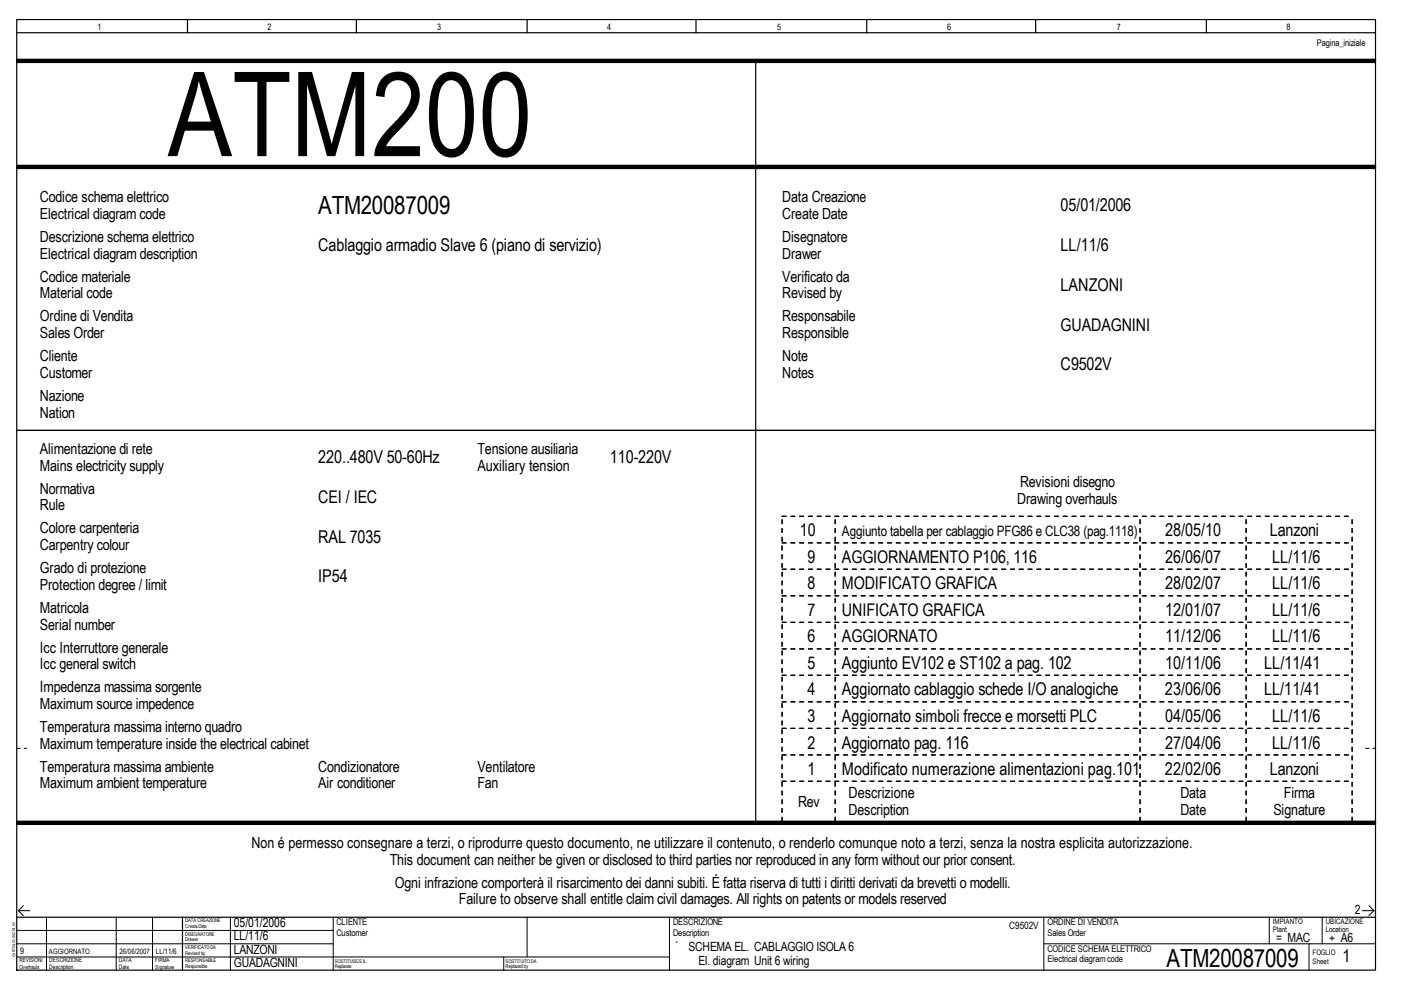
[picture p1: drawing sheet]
<svg xmlns="http://www.w3.org/2000/svg" width="297mm" height="210mm" viewBox="0 0 297 210" stroke-linecap="round" stroke-linejoin="round" font-family="sans-serif">
<defs><g id="words">
<text font-size="24.9" x="35.5" y="33.1">ATM200</text>
<g font-size="5.3">
<text x="67.5" y="45.4">ATM20087009</text>
<text x="247.3" y="204.9">ATM20087009</text>
</g>
<g font-size="3.7">
<text x="224.9" y="44.8">05/01/2006</text>
<text x="67.5" y="53.3">Cablaggio armadio Slave 6 (piano di servizio)</text>
<text x="224.9" y="53.3">LL/11/6</text>
<text x="224.9" y="61.6">LANZONI</text>
<text x="224.9" y="70.1">GUADAGNINI</text>
<text x="224.9" y="78.5">C9502V</text>
<text x="67.5" y="98.2">220..480V 50-60Hz</text>
<text x="129.3" y="98.2">110-220V</text>
<text x="67.5" y="106.6">CEI / IEC</text>
<text x="169.6" y="113.7">10</text>
<text x="247" y="113.7">28/05/10</text>
<text x="269.2" y="113.7">Lanzoni</text>
<text x="67.5" y="115.1">RAL 7035</text>
<text x="171.2" y="119.3">9</text>
<text x="178.5" y="119.3">AGGIORNAMENTO P106, 116</text>
<text x="247" y="119.3">26/06/07</text>
<text x="269.7" y="119.3">LL/11/6</text>
<text x="67.5" y="123.5">IP54</text>
<text x="171.2" y="125">8</text>
<text x="178.5" y="125">MODIFICATO GRAFICA</text>
<text x="247" y="125">28/02/07</text>
<text x="269.7" y="125">LL/11/6</text>
<text x="171.2" y="130.6">7</text>
<text x="178.5" y="130.6">UNIFICATO GRAFICA</text>
<text x="247" y="130.6">12/01/07</text>
<text x="269.7" y="130.6">LL/11/6</text>
<text x="171.2" y="136.2">6</text>
<text x="178.5" y="136.2">AGGIORNATO</text>
<text x="247" y="136.2">11/12/06</text>
<text x="269.7" y="136.2">LL/11/6</text>
<text x="171.2" y="141.8">5</text>
<text x="178.5" y="141.8">Aggiunto EV102 e ST102 a pag. 102</text>
<text x="247" y="141.8">10/11/06</text>
<text x="268" y="141.8">LL/11/41</text>
<text x="171.2" y="147.4">4</text>
<text x="178.5" y="147.4">Aggiornato cablaggio schede I/O analogiche</text>
<text x="247" y="147.4">23/06/06</text>
<text x="268" y="147.4">LL/11/41</text>
<text x="171.2" y="153.1">3</text>
<text x="178.5" y="153.1">Aggiornato simboli frecce e morsetti PLC</text>
<text x="247" y="153.1">04/05/06</text>
<text x="269.7" y="153.1">LL/11/6</text>
<text x="171.2" y="158.7">2</text>
<text x="178.5" y="158.7">Aggiornato pag. 116</text>
<text x="247" y="158.7">27/04/06</text>
<text x="269.7" y="158.7">LL/11/6</text>
<text x="171.2" y="164.3">1</text>
<text x="178.5" y="164.3">Modificato numerazione alimentazioni pag.101</text>
<text x="247" y="164.3">22/02/06</text>
<text x="269.2" y="164.3">Lanzoni</text>
<text x="284.6" y="204">1</text>
</g>
<g font-size="3.3">
<text x="8.5" y="42.8">Codice schema elettrico</text>
<text x="8.5" y="46.4">Electrical diagram code</text>
<text x="165.9" y="42.8">Data Creazione</text>
<text x="165.9" y="46.4">Create Date</text>
<text x="8.5" y="51.3">Descrizione schema elettrico</text>
<text x="165.9" y="51.3">Disegnatore</text>
<text x="8.5" y="54.9">Electrical diagram description</text>
<text x="8.5" y="59.7">Codice materiale</text>
<text x="165.9" y="54.9">Drawer</text>
<text x="165.9" y="59.7">Verificato da</text>
<text x="8.5" y="63.2">Material code</text>
<text x="165.9" y="63.2">Revised by</text>
<text x="8.5" y="68.1">Ordine di Vendita</text>
<text x="8.5" y="71.7">Sales Order</text>
<text x="165.9" y="68.1">Responsabile</text>
<text x="165.9" y="71.7">Responsible</text>
<text x="8.5" y="76.5">Cliente</text>
<text x="165.9" y="76.5">Note</text>
<text x="8.5" y="80.1">Customer</text>
<text x="165.9" y="80.1">Notes</text>
<text x="8.5" y="85">Nazione</text>
<text x="8.5" y="88.6">Nation</text>
<text x="8.5" y="96.2">Alimentazione di rete</text>
<text x="8.5" y="99.8">Mains electricity supply</text>
<text x="101.2" y="96.2">Tensione ausiliaria</text>
<text x="101.2" y="99.8">Auxiliary tension</text>
<text x="8.5" y="104.6">Normativa</text>
<text x="215.7" y="106.8">Drawing overhauls</text>
<text x="216.3" y="103.3">Revisioni disegno</text>
<text x="8.5" y="108.2">Rule</text>
<text x="8.5" y="113.1">Colore carpenteria</text>
<text x="8.5" y="116.6">Carpentry colour</text>
<text x="8.5" y="121.5">Grado di protezione</text>
<text x="8.5" y="125.1">Protection degree / limit</text>
<text x="8.5" y="129.9">Matricola</text>
<text x="8.5" y="133.5">Serial number</text>
<text x="8.5" y="138.3">Icc Interruttore generale</text>
<text x="8.5" y="141.9">Icc general switch</text>
<text x="8.5" y="146.8">Impedenza massima sorgente</text>
<text x="8.5" y="155.2">Temperatura massima interno quadro</text>
<text x="8.5" y="150.4">Maximum source impedence</text>
<text x="8.5" y="158.8">Maximum temperature inside the electrical cabinet</text>
<text x="8.5" y="163.6">Temperatura massima ambiente</text>
<text x="8.5" y="167.2">Maximum ambient temperature</text>
<text x="67.5" y="167.2">Air conditioner</text>
<text x="67.5" y="163.6">Condizionatore</text>
<text x="101.2" y="163.6">Ventilatore</text>
<text x="101.2" y="167.2">Fan</text>
<text x="169.2" y="171">Rev</text>
<text x="179.9" y="169.2">Descrizione</text>
<text x="179.9" y="172.8">Description</text>
<text x="250.3" y="169.2">Data</text>
<text x="250.3" y="172.8">Date</text>
<text x="270" y="172.8">Signature</text>
<text x="272.2" y="169.2">Firma</text>
<text x="53.3" y="179.7">Non é permesso consegnare a terzi, o riprodurre questo documento, ne utilizzare il contenuto, o renderlo comunque noto a terzi, senza la nostra esplicita autorizzazione.</text>
<text x="82.6" y="183.3">This document can neither be given or disclosed to third parties nor reproduced in any form without our prior consent.</text>
<text x="83.7" y="188.2">Ogni infrazione comporterà il risarcimento dei danni subiti. É fatta riserva di tutti i diritti derivati da brevetti o modelli.</text>
<text x="97.3" y="191.7">Failure to observe shall entitle claim civil damages. All rights on patents or models reserved</text>
</g>
<text font-size="3" x="178.5" y="113.7">Aggiunto tabella per cablaggio PFG86 e CLC38 (pag.1118)</text>
<g font-size="2.7">
<text x="49.6" y="196.6">05/01/2006</text>
<text x="287.3" y="193.8">2</text>
<text x="49.6" y="202.2">LANZONI</text>
<text x="49.6" y="199.4">LL/11/6</text>
<text x="146" y="201.7">SCHEMA EL. CABLAGGIO ISOLA 6</text>
<text x="270.5" y="199.7">= MAC</text>
<text x="281.8" y="199.7">+ A6</text>
<text x="49.6" y="205">GUADAGNINI</text>
<text x="148.1" y="204.6">El. diagram Unit 6 wiring</text>
</g>
<text font-size="2.1" x="214" y="196.9">C9502V</text>
<g font-size="1.9">
<text x="20.7" y="6.3">1</text>
<text x="56.7" y="6.3">2</text>
<text x="92.7" y="6.3">3</text>
<text x="128.7" y="6.3">4</text>
<text x="164.8" y="6.3">5</text>
<text x="200.8" y="6.3">6</text>
<text x="236.8" y="6.3">7</text>
<text x="272.8" y="6.3">8</text>
<text x="279.2" y="9.8">Pagina_iniziale</text>
<text x="71.3" y="196.2">CLIENTE</text>
<text x="142.7" y="196.2">DESCRIZIONE</text>
<text x="222.1" y="196.2">ORDINE DI VENDITA</text>
<text x="4.3" y="202.2">9</text>
<text x="71.3" y="198.4">Customer</text>
<text x="142.7" y="198.4">Description</text>
<text x="222.1" y="201.8">CODICE SCHEMA ELETTRICO</text>
<text x="222.1" y="198.4">Sales Order</text>
<text x="222.1" y="204">Electrical diagram code</text>
</g>
<g font-size="1.6">
<text x="269.9" y="195.9">IMPIANTO</text>
<text x="269.9" y="197.7">Plant</text>
<text x="281.1" y="195.9">UBICAZIONE</text>
<text x="281.1" y="197.7">Location</text>
<text x="10.4" y="202.2">AGGIORNATO</text>
<text x="25.3" y="202.2">26/06/2007</text>
<text x="33.1" y="202.2">LL/11/6</text>
<text x="278.3" y="202.6">FOGLIO</text>
<text x="278.3" y="204.4">Sheet</text>
</g>
<g font-size="1.3">
<text x="10.5" y="204">DESCRIZIONE</text>
<text x="10.5" y="205.4">Description</text>
<text x="25.2" y="204">DATA</text>
<text x="25.2" y="205.4">Date</text>
</g>
<g font-size="1.2">
<text x="4.1" y="204">REVISIONI</text>
<text x="4.1" y="205.4">Overhauls</text>
<text x="32.9" y="204">FIRMA</text>
<text x="32.9" y="205.4">Signature</text>
</g>
<g font-size="1.1">
<text x="39.2" y="195.6">DATA CREAZIONE</text>
<text x="39.2" y="196.8">Create Date</text>
<text x="39.2" y="198.4">DISEGNATORE</text>
<text x="39.2" y="199.6">Drawer</text>
<text x="39.2" y="201.2">VERIFICATO DA</text>
<text x="39.2" y="202.4">Revised by</text>
<text x="39.2" y="204">RESPONSABILE</text>
<text x="39.2" y="205.2">Responsible</text>
<text x="71" y="204.1">SOSTITUISCE IL</text>
<text x="71" y="205.3">Replaces</text>
<text x="107.2" y="204.1">SOSTITUITO DA</text>
<text x="107.2" y="205.3">Replaced by</text>
</g>
<text font-size=".8" x="3.2" y="202.9" transform="rotate(-90 3.2 202.9)">CARTIGLIO_SACMI_A3</text>
</g></defs>
<path d="M3.6 4.1h288v201.6h-288zM3.6 6.9h288M39.7 4.1v2.8M75.6 4.1v2.8M111.8 4.1v2.8M147.6 4.1v2.8M183.8 4.1v2.8M219.6 4.1v2.8M255.8 4.1v2.8M3.6 194.5h288M38.7 194.5v11.2" fill="none" stroke="#000" stroke-width=".25"/>
<g fill="none" stroke="#000" stroke-width=".21">
<path d="M3.6 197.3h67.1M3.9 193.1l1 1M3.9 193.1h2.4M4.9 192l-1 1.1M9.9 194.5v11.2M24.6 194.5v11.2M32.3 194.5v11.2M48.8 194.5v11.2M70.7 194.5v11.2M111.8 194.5v8.4M288.8 193.1h2.5M290.2 192l1.1 1.1"/>
<path d="M291.3 193.1l-1.1 1M3.6 200.1h67.1M3.6 202.9h138.3M106.8 202.9v2.8"/>
</g>
<path d="M3.6 158.7h2.1M289.5 158.7h2.1" fill="none" stroke="#000" stroke-width=".21" stroke-dasharray=".8 .8"/>
<path d="M114.2 195.2h26v7h-26z" fill-rule="evenodd" fill="#fff"/>
<path d="M3.6 91.2h288M141.9 194.5v11.2M143.3 199.7h.1M221.3 194.5v11.2M269.1 194.5v5.6M280.3 194.5v5.6M221.3 200.1h70.3M277.5 200.1v5.6" fill="none" stroke="#000" stroke-width=".21"/>
<g fill="#000">
<path d="M3.6 12.6h288v.7h-288z" fill-rule="evenodd"/>
<path d="M3.6 35.1h288v.6h-288z" fill-rule="evenodd"/>
<path d="M3.6 174.1h288v.7h-288z" fill-rule="evenodd"/>
</g>
<path d="M3.6 12.6h288v.7h-288zM160.2 12.9v161.2M3.6 35.1h288v.6h-288zM3.6 91.2h288zM3.6 174.1h288v.7h-288z" fill="none" stroke="#000" stroke-width=".25"/>
<g fill="none" stroke="#000" stroke-width=".25" stroke-dasharray=".8 1">
<path d="M165.8 109.5h120.9M165.8 115.1h120.9M165.8 120.7h120.9M165.8 126.3h120.9M165.8 132h120.9M165.8 137.6h120.9M165.8 143.2h120.9M165.8 148.8h120.9M165.8 154.4h120.9M165.8 160.1h120.9M165.8 165.7h120.9M165.8 174.1v-64.6"/>
<path d="M177.1 174.1v-64.6"/>
</g>
<path d="M204.6 15.2h48.3v18.6h-48.3z" fill-rule="evenodd" fill="#fff"/>
<path d="M241.7 174.1v-64.6M264.2 174.1v-64.6M286.7 174.1v-64.6" fill="none" stroke="#000" stroke-width=".25" stroke-dasharray=".8 1"/>
<use href="#words"/>
</svg>
